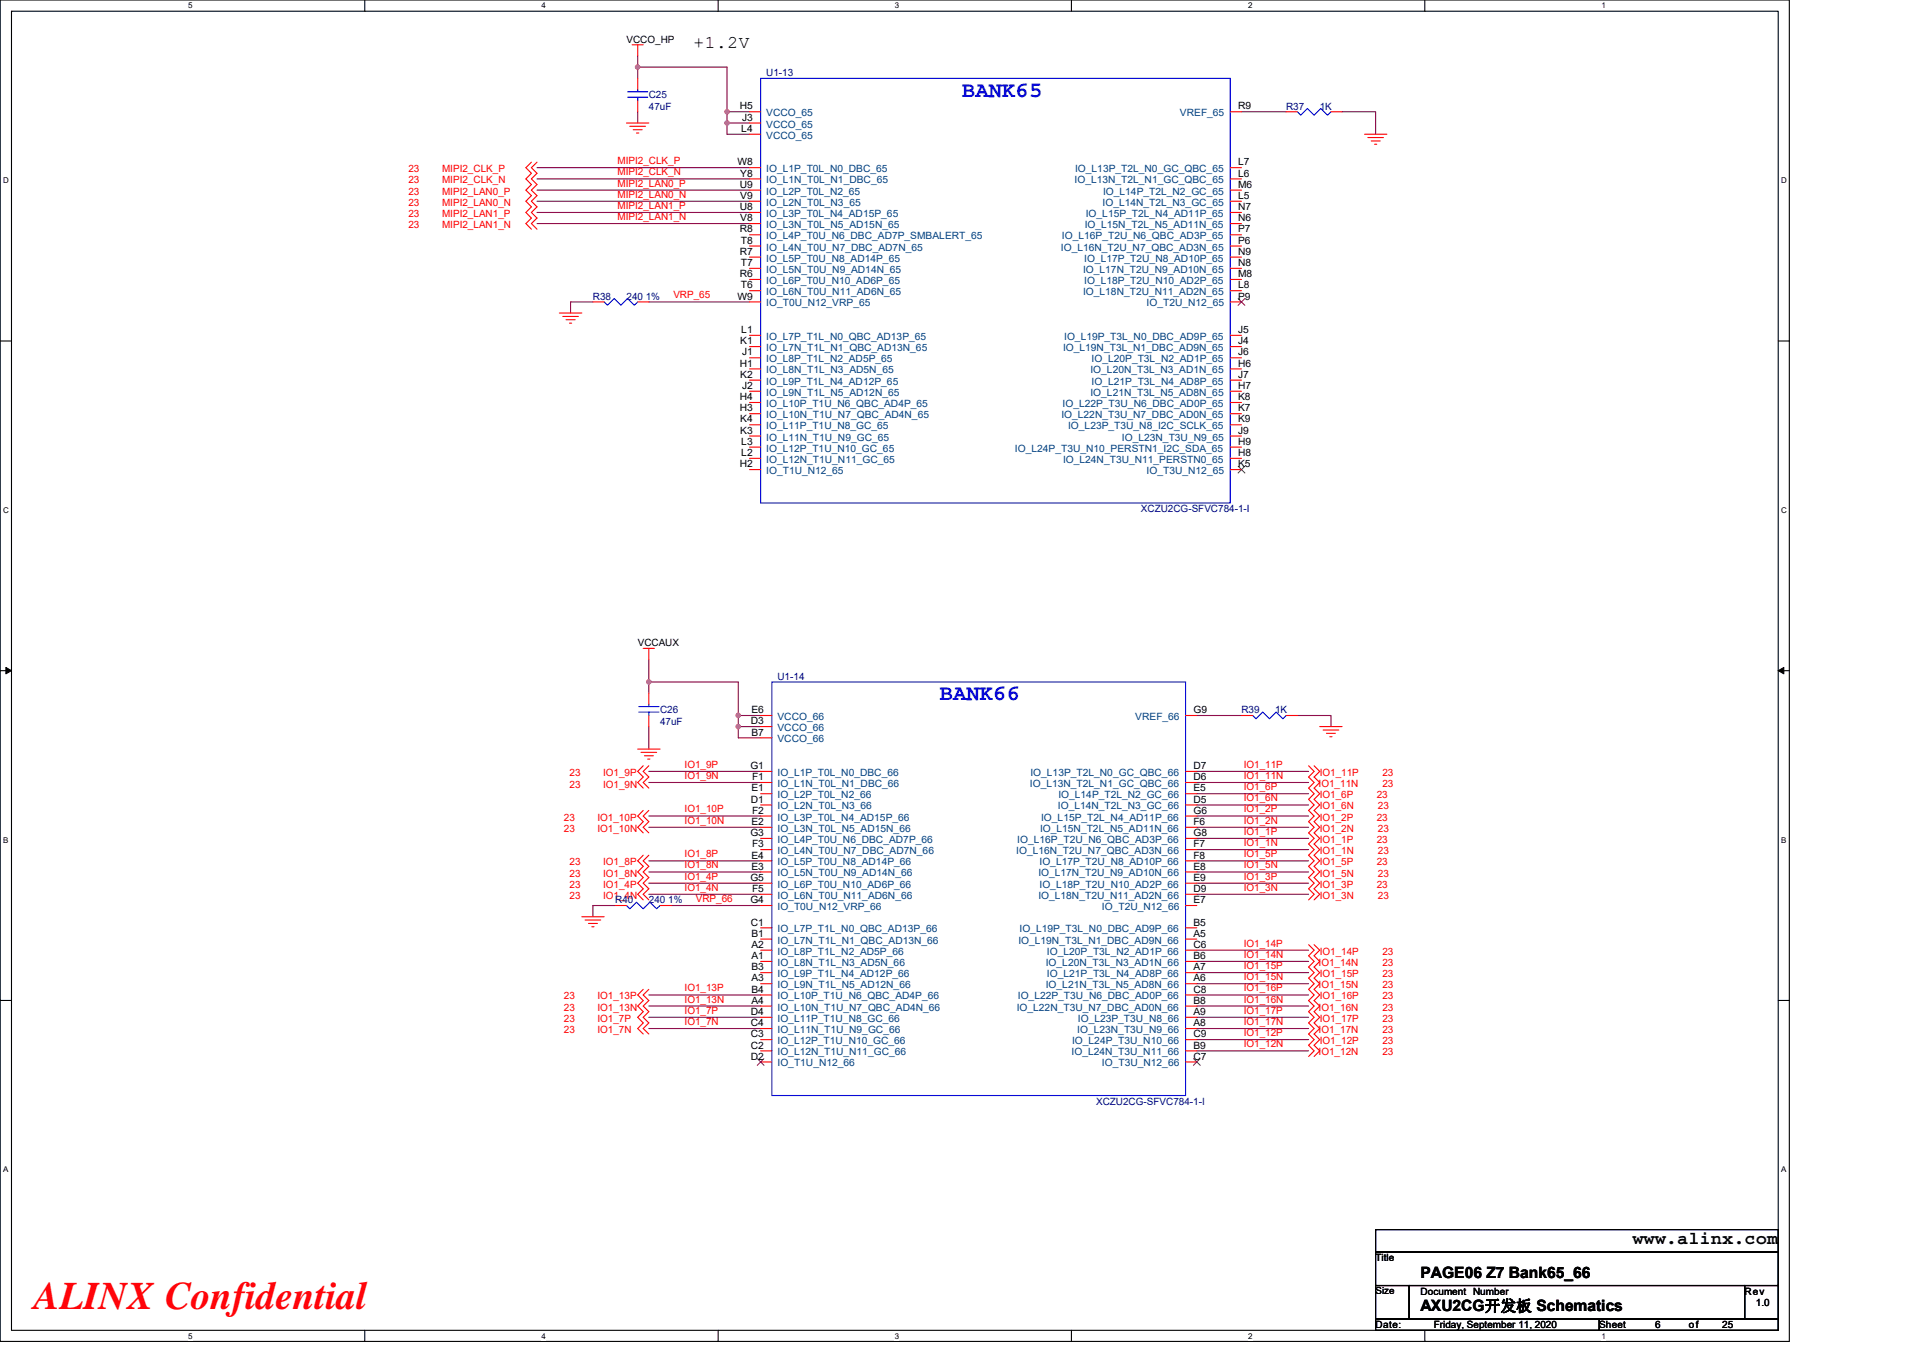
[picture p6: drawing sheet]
<svg xmlns="http://www.w3.org/2000/svg" width="297mm" height="210mm" viewBox="0 0 297 210" stroke-linecap="round" stroke-linejoin="round" font-family="sans-serif">
<defs><g id="words">
<text font-size="6" fill="#f00" x="5.2" y="202.3">ALINX Confidential</text>
<g font-size="3.4" fill="#00f">
<text x="148.6" y="14.9">BANK65</text>
<text x="145.1" y="108.2">BANK66</text>
</g>
<g font-size="2.8">
<text x="107.1" y="7.4">+1.2V</text>
<text x="252.2" y="192.3">www.alinx.com</text>
</g>
<g font-size="2.4">
<text x="219.4" y="197.4">PAGE06 Z7 Bank65_66</text>
<text x="219.4" y="202.6">AXU2CG开发板 Schematics</text>
</g>
<g font-size="1.5">
<text x="96.8" y="6.6">VCCO_HP</text>
<text x="114.3" y="16.9">H5</text>
<text x="191.2" y="16.9">R9</text>
<text x="114.5" y="20.4">L4</text>
<text x="114.6" y="18.6">J3</text>
<text x="113.9" y="25.5">W8</text>
<text x="114.3" y="29">U9</text>
<text x="114.3" y="27.3">Y8</text>
<text x="191.2" y="29">M6</text>
<text x="191.2" y="27.3">L6</text>
<text x="191.2" y="25.5">L7</text>
<text x="114.3" y="32.5">U8</text>
<text x="114.3" y="35.9">R8</text>
<text x="114.3" y="30.7">V9</text>
<text x="114.3" y="34.2">V8</text>
<text x="191.2" y="34.2">N6</text>
<text x="191.2" y="32.5">N7</text>
<text x="191.2" y="35.9">P7</text>
<text x="191.2" y="30.7">L5</text>
<text x="114.3" y="39.4">R7</text>
<text x="114.4" y="37.7">T8</text>
<text x="114.4" y="41.1">T7</text>
<text x="191.2" y="41.1">N8</text>
<text x="191.2" y="37.7">P6</text>
<text x="191.2" y="39.4">N9</text>
<text x="113.9" y="46.3">W9</text>
<text x="114.3" y="42.8">R6</text>
<text x="114.4" y="44.6">T6</text>
<text x="191.2" y="46.3">P9</text>
<text x="191.2" y="44.6">L8</text>
<text x="191.2" y="42.8">M8</text>
<text x="114.3" y="53.2">K1</text>
<text x="114.5" y="51.5">L1</text>
<text x="191.2" y="53.2">J4</text>
<text x="191.2" y="51.5">J5</text>
<text x="114.3" y="56.6">H1</text>
<text x="114.3" y="58.4">K2</text>
<text x="114.6" y="54.9">J1</text>
<text x="191.2" y="56.6">H6</text>
<text x="191.2" y="54.9">J6</text>
<text x="191.2" y="58.4">J7</text>
<text x="114.3" y="63.6">H3</text>
<text x="114.3" y="61.8">H4</text>
<text x="114.3" y="65.3">K4</text>
<text x="114.6" y="60.1">J2</text>
<text x="191.2" y="60.1">H7</text>
<text x="191.2" y="63.6">K7</text>
<text x="191.2" y="61.8">K8</text>
<text x="191.2" y="65.3">K9</text>
<text x="114.3" y="67">K3</text>
<text x="114.5" y="70.5">L2</text>
<text x="114.5" y="68.7">L3</text>
<text x="191.2" y="67">J9</text>
<text x="191.2" y="68.7">H9</text>
<text x="191.2" y="70.5">H8</text>
<text x="114.3" y="72.2">H2</text>
<text x="191.2" y="72.2">K5</text>
<text x="98.5" y="99.9">VCCAUX</text>
<text x="116" y="111.9">D3</text>
<text x="116.1" y="113.6">B7</text>
<text x="116.1" y="110.2">E6</text>
<text x="184.3" y="110.2">G9</text>
<text x="115.9" y="118.8">G1</text>
<text x="184.3" y="118.8">D7</text>
<text x="116" y="124">D1</text>
<text x="116.1" y="122.3">E1</text>
<text x="116.2" y="120.5">F1</text>
<text x="116.2" y="125.7">F2</text>
<text x="184.3" y="124">D5</text>
<text x="184.3" y="122.3">E5</text>
<text x="184.3" y="125.7">G6</text>
<text x="184.3" y="120.5">D6</text>
<text x="115.9" y="129.2">G3</text>
<text x="116.1" y="127.5">E2</text>
<text x="116.2" y="130.9">F3</text>
<text x="184.3" y="127.5">F6</text>
<text x="184.3" y="130.9">F7</text>
<text x="184.3" y="129.2">G8</text>
<text x="115.9" y="136.1">G5</text>
<text x="116.1" y="132.7">E4</text>
<text x="116.1" y="134.4">E3</text>
<text x="116.2" y="137.8">F5</text>
<text x="184.3" y="134.4">E8</text>
<text x="184.3" y="132.7">F8</text>
<text x="184.3" y="137.8">D9</text>
<text x="184.3" y="136.1">E9</text>
<text x="115.9" y="139.6">G4</text>
<text x="116" y="143">C1</text>
<text x="184.3" y="139.6">E7</text>
<text x="184.3" y="143">B5</text>
<text x="116.1" y="144.7">B1</text>
<text x="116.1" y="148.2">A1</text>
<text x="116.1" y="146.5">A2</text>
<text x="116.1" y="149.9">B3</text>
<text x="184.3" y="148.2">B6</text>
<text x="184.3" y="144.7">A5</text>
<text x="184.3" y="146.5">C6</text>
<text x="184.3" y="149.9">A7</text>
<text x="116.1" y="151.6">A3</text>
<text x="116.1" y="155.1">A4</text>
<text x="116.1" y="153.4">B4</text>
<text x="184.3" y="151.6">A6</text>
<text x="184.3" y="155.1">B8</text>
<text x="184.3" y="153.4">C8</text>
<text x="116" y="158.6">C4</text>
<text x="116" y="156.8">D4</text>
<text x="116" y="160.3">C3</text>
<text x="184.3" y="158.6">A8</text>
<text x="184.3" y="156.8">A9</text>
<text x="184.3" y="160.3">C9</text>
<text x="116" y="162">C2</text>
<text x="116" y="163.7">D2</text>
<text x="184.3" y="163.7">C7</text>
<text x="184.3" y="162">B9</text>
<text x="212.5" y="194.9">Title</text>
<text x="212.5" y="200">Size</text>
<text x="219.4" y="200">Document Number</text>
<text x="269.5" y="200">Rev</text>
<text x="271.2" y="201.8">1.0</text>
<text x="212.5" y="205.2">Date:</text>
<text x="221.5" y="205.2">Friday, September 11, 2020</text>
<text x="247" y="205.2">Sheet</text>
<text x="255.7" y="205.2">6</text>
<text x="260.9" y="205.2">of</text>
<text x="266" y="205.2">25</text>
</g>
<g font-size="1.5" fill="#000080">
<text x="118.4" y="11.8">U1-13</text>
<text x="100.2" y="15.2">C25</text>
<text x="100.2" y="17">47uF</text>
<text x="198.7" y="17">R37</text>
<text x="203.9" y="17">1K</text>
<text x="91.6" y="46.3">R38</text>
<text x="96.8" y="46.3">240 1%</text>
<text x="176.2" y="79.1">XCZU2CG-SFVC784-1-I</text>
<text x="120.1" y="105">U1-14</text>
<text x="102" y="110.2">C26</text>
<text x="102" y="112">47uF</text>
<text x="191.8" y="110.2">R39</text>
<text x="197" y="110.2">1K</text>
<text x="95" y="139.6">R40</text>
<text x="100.2" y="139.6">240 1%</text>
<text x="169.3" y="170.7">XCZU2CG-SFVC784-1-I</text>
</g>
<g font-size="1.5" fill="#004080">
<text x="118.4" y="18">VCCO_65</text>
<text x="182.3" y="18">VREF_65</text>
<text x="118.4" y="19.7">VCCO_65</text>
<text x="118.4" y="21.4">VCCO_65</text>
<text x="118.4" y="28.3">IO_L1N_T0L_N1_DBC_65</text>
<text x="118.4" y="26.6">IO_L1P_T0L_N0_DBC_65</text>
<text x="166" y="28.3">IO_L13N_T2L_N1_GC_QBC_65</text>
<text x="166.1" y="26.6">IO_L13P_T2L_N0_GC_QBC_65</text>
<text x="118.4" y="31.8">IO_L2N_T0L_N3_65</text>
<text x="118.4" y="30.1">IO_L2P_T0L_N2_65</text>
<text x="118.4" y="35.2">IO_L3N_T0L_N5_AD15N_65</text>
<text x="118.4" y="33.5">IO_L3P_T0L_N4_AD15P_65</text>
<text x="167.6" y="35.2">IO_L15N_T2L_N5_AD11N_65</text>
<text x="167.7" y="33.5">IO_L15P_T2L_N4_AD11P_65</text>
<text x="170.3" y="31.8">IO_L14N_T2L_N3_GC_65</text>
<text x="170.4" y="30.1">IO_L14P_T2L_N2_GC_65</text>
<text x="118.4" y="38.7">IO_L4N_T0U_N7_DBC_AD7N_65</text>
<text x="118.4" y="37">IO_L4P_T0U_N6_DBC_AD7P_SMBALERT_65</text>
<text x="118.4" y="40.4">IO_L5P_T0U_N8_AD14P_65</text>
<text x="163.9" y="38.7">IO_L16N_T2U_N7_QBC_AD3N_65</text>
<text x="164" y="37">IO_L16P_T2U_N6_QBC_AD3P_65</text>
<text x="167.5" y="40.4">IO_L17P_T2U_N8_AD10P_65</text>
<text x="118.4" y="47.3">IO_T0U_N12_VRP_65</text>
<text x="118.4" y="42.2">IO_L5N_T0U_N9_AD14N_65</text>
<text x="118.4" y="45.6">IO_L6N_T0U_N11_AD6N_65</text>
<text x="118.4" y="43.9">IO_L6P_T0U_N10_AD6P_65</text>
<text x="167.3" y="42.2">IO_L17N_T2U_N9_AD10N_65</text>
<text x="167.3" y="45.6">IO_L18N_T2U_N11_AD2N_65</text>
<text x="167.5" y="43.9">IO_L18P_T2U_N10_AD2P_65</text>
<text x="177.1" y="47.3">IO_T2U_N12_65</text>
<text x="118.4" y="52.5">IO_L7P_T1L_N0_QBC_AD13P_65</text>
<text x="164.4" y="52.5">IO_L19P_T3L_N0_DBC_AD9P_65</text>
<text x="118.4" y="54.3">IO_L7N_T1L_N1_QBC_AD13N_65</text>
<text x="118.4" y="57.7">IO_L8N_T1L_N3_AD5N_65</text>
<text x="118.4" y="56">IO_L8P_T1L_N2_AD5P_65</text>
<text x="118.4" y="59.4">IO_L9P_T1L_N4_AD12P_65</text>
<text x="164.2" y="54.3">IO_L19N_T3L_N1_DBC_AD9N_65</text>
<text x="168.4" y="57.7">IO_L20N_T3L_N3_AD1N_65</text>
<text x="168.6" y="56">IO_L20P_T3L_N2_AD1P_65</text>
<text x="168.6" y="59.4">IO_L21P_T3L_N4_AD8P_65</text>
<text x="118.4" y="61.2">IO_L9N_T1L_N5_AD12N_65</text>
<text x="118.4" y="64.6">IO_L10N_T1U_N7_QBC_AD4N_65</text>
<text x="118.4" y="62.9">IO_L10P_T1U_N6_QBC_AD4P_65</text>
<text x="164" y="64.6">IO_L22N_T3U_N7_DBC_AD0N_65</text>
<text x="164.1" y="62.9">IO_L22P_T3U_N6_DBC_AD0P_65</text>
<text x="168.4" y="61.2">IO_L21N_T3L_N5_AD8N_65</text>
<text x="118.4" y="68.1">IO_L11N_T1U_N9_GC_65</text>
<text x="118.4" y="66.3">IO_L11P_T1U_N8_GC_65</text>
<text x="118.4" y="71.5">IO_L12N_T1U_N11_GC_65</text>
<text x="118.4" y="69.8">IO_L12P_T1U_N10_GC_65</text>
<text x="156.8" y="69.8">IO_L24P_T3U_N10_PERSTN1_I2C_SDA_65</text>
<text x="164.2" y="71.5">IO_L24N_T3U_N11_PERSTN0_65</text>
<text x="165" y="66.3">IO_L23P_T3U_N8_I2C_SCLK_65</text>
<text x="173.3" y="68.1">IO_L23N_T3U_N9_65</text>
<text x="118.4" y="73.3">IO_T1U_N12_65</text>
<text x="177.1" y="73.3">IO_T3U_N12_65</text>
<text x="120.1" y="113">VCCO_66</text>
<text x="120.1" y="111.3">VCCO_66</text>
<text x="175.4" y="111.3">VREF_66</text>
<text x="120.1" y="119.9">IO_L1P_T0L_N0_DBC_66</text>
<text x="120.1" y="114.7">VCCO_66</text>
<text x="159.2" y="119.9">IO_L13P_T2L_N0_GC_QBC_66</text>
<text x="120.1" y="121.6">IO_L1N_T0L_N1_DBC_66</text>
<text x="120.1" y="125.1">IO_L2N_T0L_N3_66</text>
<text x="120.1" y="123.3">IO_L2P_T0L_N2_66</text>
<text x="159.1" y="121.6">IO_L13N_T2L_N1_GC_QBC_66</text>
<text x="163.4" y="125.1">IO_L14N_T2L_N3_GC_66</text>
<text x="163.5" y="123.3">IO_L14P_T2L_N2_GC_66</text>
<text x="120.1" y="128.5">IO_L3N_T0L_N5_AD15N_66</text>
<text x="120.1" y="126.8">IO_L3P_T0L_N4_AD15P_66</text>
<text x="120.1" y="132">IO_L4N_T0U_N7_DBC_AD7N_66</text>
<text x="120.1" y="130.2">IO_L4P_T0U_N6_DBC_AD7P_66</text>
<text x="157" y="132">IO_L16N_T2U_N7_QBC_AD3N_66</text>
<text x="157.1" y="130.2">IO_L16P_T2U_N6_QBC_AD3P_66</text>
<text x="160.7" y="128.5">IO_L15N_T2L_N5_AD11N_66</text>
<text x="160.8" y="126.8">IO_L15P_T2L_N4_AD11P_66</text>
<text x="120.1" y="133.7">IO_L5P_T0U_N8_AD14P_66</text>
<text x="120.1" y="137.2">IO_L6P_T0U_N10_AD6P_66</text>
<text x="120.1" y="135.4">IO_L5N_T0U_N9_AD14N_66</text>
<text x="160.4" y="135.4">IO_L17N_T2U_N9_AD10N_66</text>
<text x="160.6" y="133.7">IO_L17P_T2U_N8_AD10P_66</text>
<text x="160.6" y="137.2">IO_L18P_T2U_N10_AD2P_66</text>
<text x="120.1" y="138.9">IO_L6N_T0U_N11_AD6N_66</text>
<text x="120.1" y="140.6">IO_T0U_N12_VRP_66</text>
<text x="160.4" y="138.9">IO_L18N_T2U_N11_AD2N_66</text>
<text x="170.2" y="140.6">IO_T2U_N12_66</text>
<text x="120.1" y="145.8">IO_L7N_T1L_N1_QBC_AD13N_66</text>
<text x="120.1" y="144.1">IO_L7P_T1L_N0_QBC_AD13P_66</text>
<text x="120.1" y="149.2">IO_L8N_T1L_N3_AD5N_66</text>
<text x="120.1" y="147.5">IO_L8P_T1L_N2_AD5P_66</text>
<text x="157.3" y="145.8">IO_L19N_T3L_N1_DBC_AD9N_66</text>
<text x="157.5" y="144.1">IO_L19P_T3L_N0_DBC_AD9P_66</text>
<text x="161.5" y="149.2">IO_L20N_T3L_N3_AD1N_66</text>
<text x="161.7" y="147.5">IO_L20P_T3L_N2_AD1P_66</text>
<text x="120.1" y="152.7">IO_L9N_T1L_N5_AD12N_66</text>
<text x="120.1" y="151">IO_L9P_T1L_N4_AD12P_66</text>
<text x="120.1" y="154.4">IO_L10P_T1U_N6_QBC_AD4P_66</text>
<text x="157.2" y="154.4">IO_L22P_T3U_N6_DBC_AD0P_66</text>
<text x="161.5" y="152.7">IO_L21N_T3L_N5_AD8N_66</text>
<text x="161.7" y="151">IO_L21P_T3L_N4_AD8P_66</text>
<text x="120.1" y="156.1">IO_L10N_T1U_N7_QBC_AD4N_66</text>
<text x="120.1" y="159.6">IO_L11N_T1U_N9_GC_66</text>
<text x="120.1" y="157.9">IO_L11P_T1U_N8_GC_66</text>
<text x="120.1" y="161.3">IO_L12P_T1U_N10_GC_66</text>
<text x="157.1" y="156.1">IO_L22N_T3U_N7_DBC_AD0N_66</text>
<text x="165.6" y="161.3">IO_L24P_T3U_N10_66</text>
<text x="166.4" y="159.6">IO_L23N_T3U_N9_66</text>
<text x="166.5" y="157.9">IO_L23P_T3U_N8_66</text>
<text x="120.1" y="163.1">IO_L12N_T1U_N11_GC_66</text>
<text x="120.1" y="164.8">IO_T1U_N12_66</text>
<text x="165.5" y="163.1">IO_L24N_T3U_N11_66</text>
<text x="170.2" y="164.8">IO_T3U_N12_66</text>
</g>
<g font-size="1.5" fill="#f00">
<text x="63.1" y="28.3">23</text>
<text x="63.1" y="26.6">23</text>
<text x="68.3" y="28.3">MIPI2_CLK_N</text>
<text x="68.3" y="26.6">MIPI2_CLK_P</text>
<text x="95.4" y="27.1">MIPI2_CLK_N</text>
<text x="95.4" y="25.4">MIPI2_CLK_P</text>
<text x="95.4" y="28.8">MIPI2_LAN0_P</text>
<text x="63.1" y="31.8">23</text>
<text x="63.1" y="30.1">23</text>
<text x="63.1" y="35.3">23</text>
<text x="63.1" y="33.5">23</text>
<text x="68.3" y="31.8">MIPI2_LAN0_N</text>
<text x="68.3" y="30.1">MIPI2_LAN0_P</text>
<text x="68.3" y="35.3">MIPI2_LAN1_N</text>
<text x="68.3" y="33.5">MIPI2_LAN1_P</text>
<text x="95.4" y="30.5">MIPI2_LAN0_N</text>
<text x="95.4" y="34">MIPI2_LAN1_N</text>
<text x="95.4" y="32.3">MIPI2_LAN1_P</text>
<text x="104" y="46.1">VRP_65</text>
<text x="88" y="119.9">23</text>
<text x="93.2" y="119.9">IO1_9P</text>
<text x="105.7" y="118.6">IO1_9P</text>
<text x="192.1" y="118.6">IO1_11P</text>
<text x="203.9" y="119.9">IO1_11P</text>
<text x="213.5" y="119.9">23</text>
<text x="88" y="121.8">23</text>
<text x="93.2" y="121.8">IO1_9N</text>
<text x="105.7" y="120.4">IO1_9N</text>
<text x="105.7" y="125.5">IO1_10P</text>
<text x="192.1" y="120.4">IO1_11N</text>
<text x="192.1" y="122.1">IO1_6P</text>
<text x="192.1" y="123.8">IO1_6N</text>
<text x="192.1" y="125.5">IO1_2P</text>
<text x="203.7" y="121.6">IO1_11N</text>
<text x="203.9" y="123.3">IO1_6P</text>
<text x="203.9" y="125.1">IO1_6N</text>
<text x="212.7" y="123.3">23</text>
<text x="212.8" y="125.1">23</text>
<text x="213.5" y="121.6">23</text>
<text x="87.1" y="128.5">23</text>
<text x="87.1" y="126.8">23</text>
<text x="92.3" y="128.5">IO1_10N</text>
<text x="92.3" y="126.8">IO1_10P</text>
<text x="105.7" y="127.3">IO1_10N</text>
<text x="192.1" y="129">IO1_1P</text>
<text x="192.1" y="130.7">IO1_1N</text>
<text x="192.1" y="127.3">IO1_2N</text>
<text x="203.9" y="130.3">IO1_1P</text>
<text x="203.9" y="132">IO1_1N</text>
<text x="203.9" y="126.8">IO1_2P</text>
<text x="203.9" y="128.5">IO1_2N</text>
<text x="212.7" y="130.3">23</text>
<text x="212.7" y="126.8">23</text>
<text x="212.8" y="132">23</text>
<text x="212.8" y="128.5">23</text>
<text x="88" y="133.7">23</text>
<text x="88" y="135.4">23</text>
<text x="88" y="137.2">23</text>
<text x="93.2" y="133.7">IO1_8P</text>
<text x="93.2" y="135.4">IO1_8N</text>
<text x="93.2" y="137.2">IO1_4P</text>
<text x="105.7" y="132.5">IO1_8P</text>
<text x="105.7" y="134.2">IO1_8N</text>
<text x="105.7" y="135.9">IO1_4P</text>
<text x="105.7" y="137.6">IO1_4N</text>
<text x="192.1" y="132.5">IO1_5P</text>
<text x="192.1" y="134.2">IO1_5N</text>
<text x="192.1" y="135.9">IO1_3P</text>
<text x="192.1" y="137.6">IO1_3N</text>
<text x="203.9" y="133.7">IO1_5P</text>
<text x="203.9" y="135.4">IO1_5N</text>
<text x="203.9" y="137.2">IO1_3P</text>
<text x="212.7" y="133.7">23</text>
<text x="212.7" y="137.2">23</text>
<text x="212.8" y="135.4">23</text>
<text x="88" y="138.9">23</text>
<text x="93.2" y="138.9">IO1_4N</text>
<text x="107.5" y="139.4">VRP_66</text>
<text x="203.9" y="138.9">IO1_3N</text>
<text x="212.8" y="138.9">23</text>
<text x="192.1" y="148">IO1_14N</text>
<text x="192.1" y="146.3">IO1_14P</text>
<text x="192.1" y="149.7">IO1_15P</text>
<text x="203.7" y="149.2">IO1_14N</text>
<text x="203.9" y="147.5">IO1_14P</text>
<text x="213.5" y="149.2">23</text>
<text x="213.5" y="147.5">23</text>
<text x="87.1" y="154.4">23</text>
<text x="92.3" y="154.4">IO1_13P</text>
<text x="105.7" y="154.9">IO1_13N</text>
<text x="105.7" y="153.2">IO1_13P</text>
<text x="192.1" y="151.4">IO1_15N</text>
<text x="192.1" y="154.9">IO1_16N</text>
<text x="192.1" y="153.2">IO1_16P</text>
<text x="203.7" y="152.7">IO1_15N</text>
<text x="203.9" y="151">IO1_15P</text>
<text x="203.9" y="154.4">IO1_16P</text>
<text x="213.5" y="152.7">23</text>
<text x="213.5" y="151">23</text>
<text x="213.5" y="154.4">23</text>
<text x="87.1" y="156.2">23</text>
<text x="87.1" y="157.9">23</text>
<text x="87.1" y="159.6">23</text>
<text x="92.3" y="156.2">IO1_13N</text>
<text x="92.3" y="157.9">IO1_7P</text>
<text x="92.3" y="159.6">IO1_7N</text>
<text x="105.7" y="156.6">IO1_7P</text>
<text x="105.7" y="158.4">IO1_7N</text>
<text x="192.1" y="158.4">IO1_17N</text>
<text x="192.1" y="156.6">IO1_17P</text>
<text x="192.1" y="161.8">IO1_12N</text>
<text x="192.1" y="160.1">IO1_12P</text>
<text x="203.7" y="156.2">IO1_16N</text>
<text x="203.7" y="159.6">IO1_17N</text>
<text x="203.9" y="157.9">IO1_17P</text>
<text x="203.9" y="161.4">IO1_12P</text>
<text x="213.5" y="156.2">23</text>
<text x="213.5" y="159.6">23</text>
<text x="213.5" y="157.9">23</text>
<text x="213.5" y="161.4">23</text>
<text x="203.7" y="163.1">IO1_12N</text>
<text x="213.5" y="163.1">23</text>
</g>
<g font-size="1.2">
<text x="29.1" y="1.3">5</text>
<text x="83.6" y="1.3">4</text>
<text x="138.2" y="1.3">3</text>
<text x="192.8" y="1.3">2</text>
<text x="247.4" y="1.3">1</text>
<text x=".5" y="28.3">D</text>
<text x="275.1" y="28.3">D</text>
<text x=".5" y="79.2">C</text>
<text x="275.1" y="79.2">C</text>
<text x=".5" y="130.2">B</text>
<text x="275.1" y="130.2">B</text>
<text x=".5" y="181.1">A</text>
<text x="275.1" y="181.1">A</text>
<text x="29.1" y="206.8">5</text>
<text x="83.6" y="206.8">4</text>
<text x="138.2" y="206.8">3</text>
<text x="192.8" y="206.8">2</text>
<text x="247.4" y="206.8">1</text>
</g>
</g></defs>
<path d="M0 0h276.4v207.3h-276.4zM1.8 1.7h272.9v203.8h-272.9z" fill="none" stroke="#000" stroke-width=".17"/>
<g fill="#fff">
<path d="M29.1 .2h.6v1.4h-.6z"/>
<path d="M29.1 205.7h.6v1.4h-.6z"/>
</g>
<path d="M56.3 0v1.7M56.3 205.5v1.8" fill="none" stroke="#000" stroke-width=".17"/>
<g fill="#fff">
<path d="M83.6 .2h.7v1.4h-.7z"/>
<path d="M83.6 205.7h.7v1.4h-.7z"/>
</g>
<path d="M110.9 0v1.7M110.9 205.5v1.8" fill="none" stroke="#000" stroke-width=".17"/>
<g fill="#fff">
<path d="M138.2 .2h.7v1.4h-.7z"/>
<path d="M138.2 205.7h.7v1.4h-.7z"/>
</g>
<path d="M165.5 0v1.7M165.5 205.5v1.8" fill="none" stroke="#000" stroke-width=".17"/>
<g fill="#fff">
<path d="M192.8 .2h.6v1.4h-.6z"/>
<path d="M192.8 205.7h.6v1.4h-.6z"/>
</g>
<path d="M220.1 0v1.7M220.1 205.5v1.8" fill="none" stroke="#000" stroke-width=".17"/>
<g fill="#fff">
<path d="M247.4 .2h.6v1.4h-.6z"/>
<path d="M247.4 205.7h.6v1.4h-.6z"/>
<path d="M.5 27.2h.8v1.4h-.8z"/>
<path d="M275.1 27.2h.9v1.4h-.9z"/>
<path d="M.5 78.1h.8v1.4h-.8z"/>
<path d="M275.1 78.1h.9v1.4h-.9z"/>
</g>
<path d="M0 52.7h1.8M274.7 52.7h1.7" fill="none" stroke="#000" stroke-width=".17"/>
<g fill="#fff">
<path d="M.5 129.1h.8v1.4h-.8z"/>
<path d="M275.1 129.1h.8v1.4h-.8z"/>
</g>
<path d="M0 103.6h1.8M274.7 103.6h1.7" fill="none" stroke="#000" stroke-width=".17"/>
<path d="M.9 103.1l.9 .5-.9 .5zM274.7 103.6l.8-.5v1z" fill="#000" stroke="#000" stroke-width=".15"/>
<g fill="#fff">
<path d="M.5 180h.8v1.4h-.8z"/>
<path d="M275.1 180h.8v1.4h-.8z"/>
</g>
<path d="M0 154.6h1.8M274.7 154.6h1.7M212.5 190h62.2v3.5h-62.2zM212.5 193.5h62.2v5.1h-62.2zM212.5 198.6h5.2v5.2h-5.2zM217.7 198.6h51.8v5.2h-51.8zM269.5 198.6h5.2v5.2h-5.2zM212.5 203.8h34.5v1.7h-34.5zM247 203.8h27.7v1.7h-27.7z" fill="none" stroke="#000" stroke-width=".17"/>
<g fill="none" stroke="#800040" stroke-width=".17">
<path d="M98.5 10.4h13.8v6.9M98.5 17.3v1.7M98.5 10.4v1.7M98.5 8.6v1.8M112.3 19h3.5M112.3 19v1.7h3.5M112.3 17.3h3.5M112.3 17.3v1.7M191.8 17.3h6.9M207.3 17.3h5.2v3.4M82.9 27.6h32.9M82.9 29.4h32.9"/>
<path d="M82.9 34.5h32.9M82.9 32.8h32.9M82.9 25.9h32.9M82.9 31.1h32.9M91.6 46.7h-3.5v1.7M100.2 46.7h15.6M100.2 105.4h13.8v5.2M100.2 119.2h17.3M100.2 105.4v1.7M100.2 112.3v3.4M100.2 101.9v3.5M114 112.3v1.7h3.5"/>
<path d="M114 110.6h3.5M114 110.6v1.7h3.5M184.9 119.2h17.2M184.9 110.6h6.9M200.4 110.6h5.2v1.7M95 139.9h-3.4v1.7M100.2 120.9h17.3M100.2 127.8h17.3M100.2 126.1h17.3M100.2 133h17.3M100.2 134.7h17.3M100.2 136.5h17.3"/>
<path d="M100.2 138.2h17.3M103.7 139.9h13.8M184.9 120.9h17.2M184.9 133h17.2M184.9 134.7h17.2M184.9 136.5h17.2M184.9 138.2h17.2M184.9 122.6h17.2M184.9 124.4h17.2M184.9 129.5h17.2M184.9 131.3h17.2M184.9 126.1h17.2"/>
<path d="M184.9 127.8h17.2M100.2 155.4h17.3M100.2 153.7h17.3M100.2 157.2h17.3M100.2 158.9h17.3M184.9 148.5h17.2M184.9 152h17.2M184.9 155.4h17.2M184.9 158.9h17.2M184.9 146.8h17.2M184.9 157.2h17.2M184.9 150.3h17.2"/>
<path d="M184.9 153.7h17.2M184.9 162.4h17.2M184.9 160.6h17.2"/>
</g>
<g fill="#f0f" stroke="#f0f" stroke-width=".17">
<circle cx="98.5" cy="10.4" r=".33"/>
<circle cx="112.3" cy="17.3" r=".34"/>
<circle cx="100.2" cy="105.4" r=".33"/>
<circle cx="114" cy="112.3" r=".34"/>
<circle cx="114" cy="110.5" r=".34"/>
<circle cx="112.3" cy="19" r=".33"/>
</g>
<g fill="none" stroke="#f00" stroke-width=".17">
<path d="M96.8 19h3.4M97.3 19.5h2.4M97.6 6.9h1.8M98.5 6.9v1.7M98.5 12.1v1.7M98.5 15.6v1.7M115.8 17.3h1.7M115.8 19h1.7M190 17.3h1.8M198.7 17.3h1.7M205.6 17.3h1.7M82.1 25.1l-.9 .8 .9 .9-.9 .8 .9 .9-.9 .9 .9 .8-.9 .9 .9 .9-.9 .8 .9 .9-.9 .8 .9 .9"/>
<path d="M82.9 25.1l-.8 .8 .8 .9-.8 .8 .8 .9-.8 .9 .8 .8-.8 .9 .8 .9-.8 .8 .8 .9-.8 .8 .8 .9M97.8 20h1.4M98.3 20.6h.4M115.8 27.6h1.7M115.8 25.9h1.7M115.8 31.1h1.7M115.8 29.4h1.7M115.8 34.5h1.7M115.8 32.8h1.7M115.8 38h1.7M115.8 36.3h1.7M115.8 39.7h1.7"/>
<path d="M115.8 20.7h1.7M190 27.6h1.8M190 25.9h1.8M190 31.1h1.8M190 29.4h1.8M190 34.5h1.8M190 32.8h1.8M190 38h1.8M190 36.3h1.8M190 39.7h1.8M210.8 20.7h3.4M211.3 21.3h2.4"/>
<path d="M211.8 21.8h1.4M212.3 22.3h.4M86.4 48.4h3.5M86.9 48.9h2.4M87.4 49.4h1.4M88 49.9h.3M91.6 46.7h1.7M98.5 46.7h1.7M115.8 46.7h1.7M115.8 41.5h1.7M115.8 44.9h1.7M115.8 43.2h1.7"/>
<path d="M115.8 53.6h1.7M115.8 51.8h1.7M115.8 57h1.7M115.8 55.3h1.7M115.8 58.7h1.7M190 46.7h1.8M190 41.5h1.8M190 44.9h1.8M190 43.2h1.8M190 53.6h1.8M190 51.8h1.8M190 57h1.8"/>
<path d="M190 55.3h1.8M190 58.7h1.8M115.8 72.6h1.7M115.8 60.5h1.7M115.8 63.9h1.7M115.8 62.2h1.7M115.8 67.4h1.7M115.8 65.6h1.7M115.8 70.8h1.7M115.8 69.1h1.7M190 72.6h1.8M190 60.5h1.8"/>
<path d="M190 63.9h1.8M190 62.2h1.8M190 67.4h1.8M190 65.6h1.8M190 70.8h1.8M190 69.1h1.8M98.5 115.7h3.5M99 116.2h2.4M99.4 118.3l-.9 .9 .9 .9-.9 .8 .9 .9M99.4 100.2h1.7M99.5 116.8h1.4M100.1 117.3h.3"/>
<path d="M100.2 118.3l-.8 .9 .8 .9-.8 .8 .8 .9M100.2 100.2v1.7M100.2 107.1v1.7M100.2 110.6v1.7M117.5 119.2h1.7M117.5 114h1.7M117.5 112.3h1.7M117.5 110.6h1.7M183.1 110.6h1.8M183.1 119.2h1.8M191.8 110.6h1.7M198.7 110.6h1.7"/>
<path d="M202.1 118.3l.9 .9-.9 .9 .9 .8-.9 .9 .9 .8-.9 .9 .9 .9-.9 .8 .9 .9-.9 .9 .9 .8-.9 .9 .9 .8-.9 .9 .9 .9-.9 .8 .9 .9-.9 .9 .9 .8-.9 .9 .9 .9-.9 .8 .9 .9-.9 .8M203 118.3l.9 .9-.9 .9 .9 .8-.9 .9 .9 .8-.9 .9 .9 .9-.9 .8 .9 .9-.9 .9 .9 .8-.9 .9 .9 .8-.9 .9 .9 .9-.9 .8 .9 .9-.9 .9 .9 .8-.9 .9 .9 .9-.9 .8 .9 .9-.9 .8M203.9 112.3h3.4M204.4 112.8h2.4M204.9 113.3h1.4M205.4 113.8h.4M95 139.9h1.8M99.4 125.2l-.9 .9 .9 .9-.9 .8 .9 .9M99.4 132.1l-.9 .9 .9 .9-.9 .8 .9 .9-.9 .9 .9 .8-.9 .9 .9 .8M100.2 125.2l-.8 .9 .8 .9-.8 .8 .8 .9M100.2 132.1l-.8 .9 .8 .9-.8 .8 .8 .9-.8 .9 .8 .8-.8 .9 .8 .8M102 139.9h1.7"/>
<path d="M117.5 133h1.7M117.5 138.2h1.7M117.5 136.5h1.7M117.5 139.9h1.7M117.5 120.9h1.7M117.5 124.4h1.7M117.5 122.6h1.7M117.5 127.8h1.7M117.5 126.1h1.7M117.5 131.3h1.7M117.5 129.5h1.7M117.5 134.7h1.7"/>
<path d="M183.1 139.9h1.8M183.1 120.9h1.8M183.1 124.4h1.8M183.1 122.6h1.8M183.1 127.8h1.8M183.1 126.1h1.8M183.1 131.3h1.8M183.1 129.5h1.8M183.1 134.7h1.8M183.1 133h1.8M183.1 138.2h1.8M183.1 136.5h1.8"/>
<path d="M89.9 141.6h3.4M90.4 142.2h2.4M90.9 142.7h1.4M91.4 143.2h.4M99.4 152.9l-.9 .8 .9 .9-.9 .8 .9 .9-.9 .9 .9 .9-.9 .8 .9 .9M100.2 152.9l-.8 .8 .8 .9-.8 .8 .8 .9-.8 .9 .8 .9-.8 .8 .8 .9M117.5 145.1h1.7M117.5 143.4h1.7M117.5 148.5h1.7M117.5 146.8h1.7M117.5 152h1.7M117.5 150.3h1.7"/>
<path d="M117.5 155.4h1.7M117.5 153.7h1.7M117.5 158.9h1.7M117.5 157.2h1.7M183.1 145.1h1.8M183.1 143.4h1.8M183.1 148.5h1.8M183.1 146.8h1.8M183.1 152h1.8M183.1 150.3h1.8M183.1 155.4h1.8M183.1 153.7h1.8"/>
<path d="M183.1 158.9h1.8M183.1 157.2h1.8M202.1 146l.9 .8-.9 .9 .9 .8-.9 .9 .9 .9-.9 .8 .9 .9-.9 .9 .9 .8-.9 .9 .9 .8-.9 .9 .9 .9-.9 .9 .9 .8-.9 .9 .9 .8-.9 .9 .9 .9-.9 .8M203 146l.9 .8-.9 .9 .9 .8-.9 .9 .9 .9-.9 .8 .9 .9-.9 .9 .9 .8-.9 .9 .9 .8-.9 .9 .9 .9-.9 .9 .9 .8-.9 .9 .9 .8-.9 .9 .9 .9-.9 .8M117.5 162.4h1.7M117.5 160.6h1.7M117.5 164.1h1.7M183.1 164.1h1.8M183.1 162.4h1.8M183.1 160.6h1.8"/>
</g>
<g fill="none" stroke="#00f" stroke-width=".17">
<path d="M96.9 15h3.2M96.9 14.2h3.2M98.5 13.8v.4M98.5 15v.6M117.5 12.1h72.5v65.6h-72.5zM200.4 17.3l.5 .5 1-1 1.1 1 1-1 1.1 1 .5-.5M93.3 46.7l.5 .5 1.1-1.1 1 1.1 1-1.1 1.1 1.1 .5-.5M98.7 110h3.1M98.7 109.2h3.1M100.2 108.8v.4M100.2 110v.6M119.2 105.4h63.9v63.9h-63.9z"/>
<path d="M193.5 110.6l.5 .5 1-1.1 1.1 1.1 1-1.1 1.1 1.1 .5-.5M96.8 139.9l.5 .5 1-1 1.1 1 1-1 1 1 .6-.5"/>
</g>
<path d="M191.3 46.1l1 1.1M192.3 46.1l-1.1 1.1M191.3 72.1l1 1M192.3 72.1l-1.1 1M117 163.6l1 1M118 163.6l-1 1M184.4 163.6l1 1M185.4 163.6l-1.1 1" fill="none" stroke="#804000" stroke-width=".15"/>
<use href="#words"/>
</svg>
